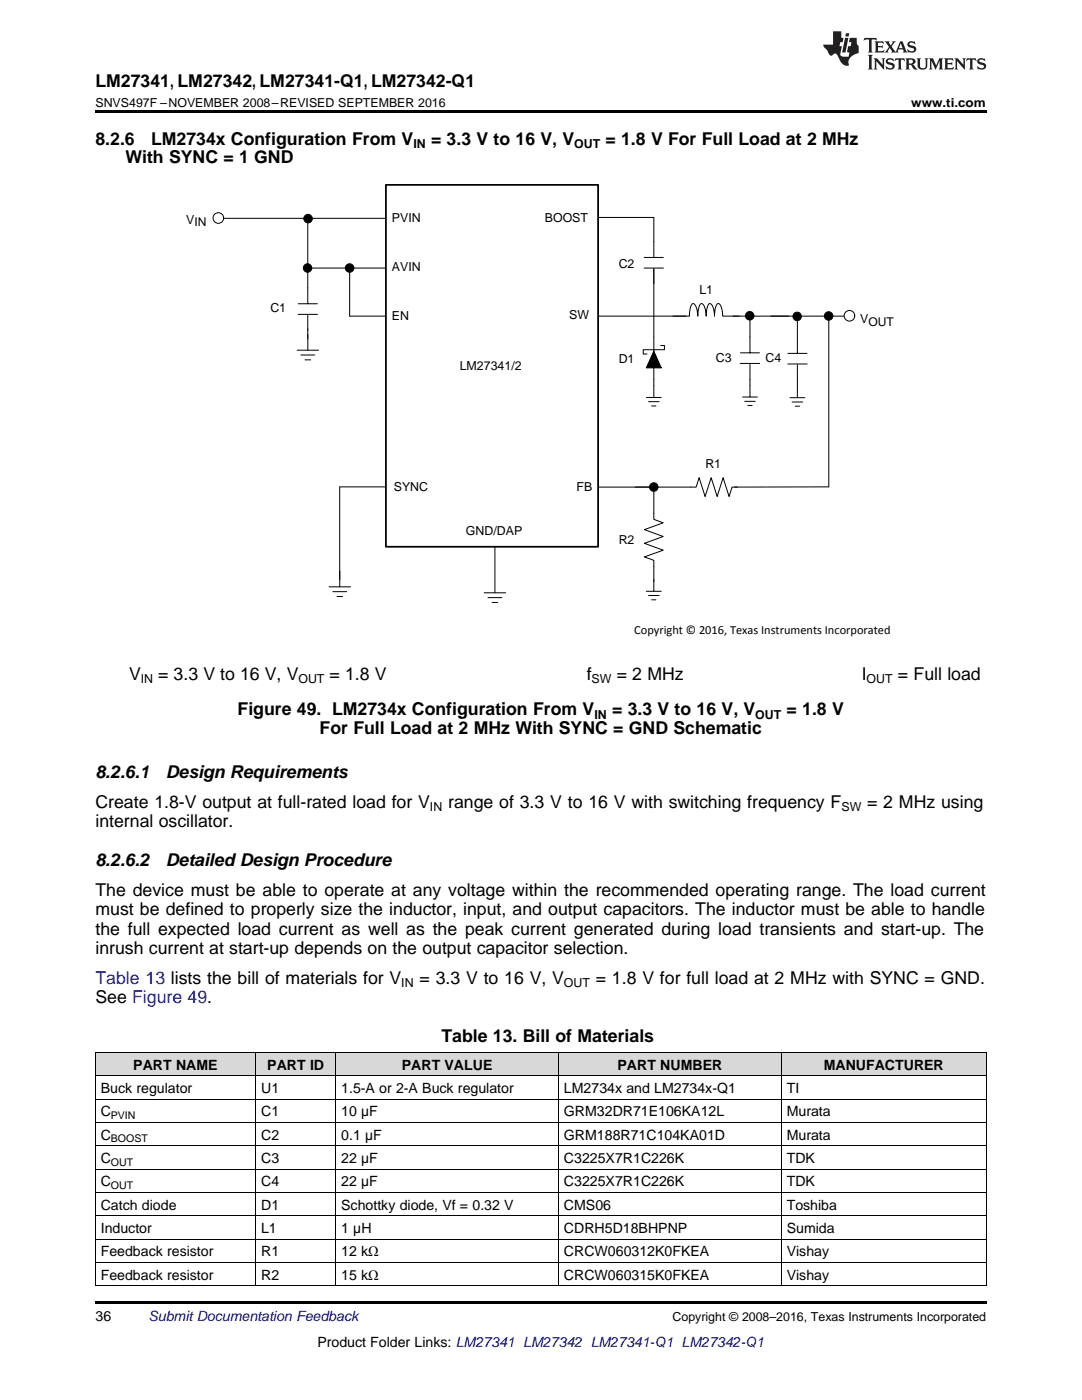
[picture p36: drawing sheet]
<svg xmlns="http://www.w3.org/2000/svg" width="216mm" height="279mm" viewBox="0 0 216 279" stroke-linecap="round" stroke-linejoin="round" font-family="sans-serif">
<defs><g id="words">
<g font-size="3.5">
<text x="19" y="17.3">LM27341, LM27342, LM27341-Q1, LM27342-Q1</text>
<text x="19" y="28.9">8.2.6</text>
<text x="30.1" y="28.9">LM2734x Configuration From V</text>
<text x="86" y="28.9">= 3.3 V to 16 V, V</text>
<text x="120.8" y="28.9">= 1.8 V For Full Load at 2 MHz</text>
<text x="25" y="32.5">With SYNC = 1 GND</text>
<text x="25.8" y="135.6">V</text>
<text x="31.6" y="135.6">= 3.3 V to 16 V, V</text>
<text x="65.8" y="135.6">= 1.8 V</text>
<text x="117.1" y="135.6">f</text>
<text x="123" y="135.6">= 2 MHz</text>
<text x="172" y="135.6">I</text>
<text x="179.2" y="135.6">= Full load</text>
<text x="47.4" y="142.7">Figure 49. LM2734x Configuration From V</text>
<text x="122.1" y="142.7">= 3.3 V to 16 V, V</text>
<text x="157" y="142.7">= 1.8 V</text>
<text x="63.8" y="146.4">For Full Load at 2 MHz With SYNC = GND Schematic</text>
<text x="19" y="155.2">8.2.6.1</text>
<text x="33.1" y="155.2">Design Requirements</text>
<text x="19" y="161.2">Create 1.8-V output at full-rated load for V</text>
<text x="89.4" y="161.2">range of 3.3 V to 16 V with switching frequency F</text>
<text x="173" y="161.2">= 2 MHz using</text>
<text x="19" y="165.1">internal oscillator.</text>
<text x="19" y="172.8">8.2.6.2</text>
<text x="33.1" y="172.8">Detailed Design Procedure</text>
<text x="19" y="178.8">The device must be able to operate at any voltage within the recommended operating range. The load current</text>
<text x="19" y="182.6">must be defined to properly size the inductor, input, and output capacitors. The inductor must be able to handle</text>
<text x="19" y="186.5">the full expected load current as well as the peak current generated during load transients and start-up. The</text>
<text x="19" y="190.4">inrush current at start-up depends on the output capacitor selection.</text>
<text x="83.7" y="196.4">= 3.3 V to 16 V, V</text>
<text x="118.9" y="196.4">= 1.8 V for full load at 2 MHz with SYNC = GND.</text>
<text x="19" y="200.2">See Figure 49.</text>
<text x="88.1" y="208">Table 13. Bill of Materials</text>
</g>
<text font-size="3.5" fill="#00f" x="19" y="196.4">Table 13 lists the bill of materials for V</text>
<g font-size="2.8">
<text x="26.6" y="213.5">PART NAME</text>
<text x="53.3" y="213.5">PART ID</text>
<text x="80.2" y="213.5">PART VALUE</text>
<text x="123.2" y="213.5">PART NUMBER</text>
<text x="164.4" y="213.5">MANUFACTURER</text>
<text x="20.1" y="218.1">Buck regulator</text>
<text x="52.1" y="218.1">U1</text>
<text x="68.1" y="218.1">1.5-A or 2-A Buck regulator</text>
<text x="112.5" y="218.1">LM2734x and LM2734x-Q1</text>
<text x="157" y="218.1">TI</text>
<text x="20.1" y="222.8">C</text>
<text x="20.1" y="227.4">C</text>
<text x="52.1" y="222.8">C1</text>
<text x="52.1" y="227.4">C2</text>
<text x="68.1" y="222.8">10 µF</text>
<text x="68.1" y="227.4">0.1 µF</text>
<text x="112.5" y="222.8">GRM32DR71E106KA12L</text>
<text x="112.5" y="227.4">GRM188R71C104KA01D</text>
<text x="157" y="222.8">Murata</text>
<text x="157" y="227.4">Murata</text>
<text x="20.1" y="232.1">C</text>
<text x="52.1" y="232.1">C3</text>
<text x="68.1" y="232.1">22 µF</text>
<text x="112.5" y="232.1">C3225X7R1C226K</text>
<text x="157" y="232.1">TDK</text>
<text x="20.1" y="236.7">C</text>
<text x="52.1" y="236.7">C4</text>
<text x="68.1" y="236.7">22 µF</text>
<text x="112.5" y="236.7">C3225X7R1C226K</text>
<text x="157" y="236.7">TDK</text>
<text x="20.1" y="241.4">Catch diode</text>
<text x="52.1" y="241.4">D1</text>
<text x="68.1" y="241.4">Schottky diode, Vf = 0.32 V</text>
<text x="112.5" y="241.4">CMS06</text>
<text x="157" y="241.4">Toshiba</text>
<text x="20.1" y="246.1">Inductor</text>
<text x="20.1" y="250.7">Feedback resistor</text>
<text x="52.1" y="246.1">L1</text>
<text x="52.1" y="250.7">R1</text>
<text x="68.1" y="246.1">1 µH</text>
<text x="68.1" y="250.7">12 kΩ</text>
<text x="112.5" y="246.1">CDRH5D18BHPNP</text>
<text x="112.5" y="250.7">CRCW060312K0FKEA</text>
<text x="157" y="246.1">Sumida</text>
<text x="157" y="250.7">Vishay</text>
<text x="20.1" y="255.4">Feedback resistor</text>
<text x="52.1" y="255.4">R2</text>
<text x="68.1" y="255.4">15 kΩ</text>
<text x="112.5" y="255.4">CRCW060315K0FKEA</text>
<text x="157" y="255.4">Vishay</text>
<text x="19" y="263.6">36</text>
<text x="63.3" y="268.9">Product Folder Links: LM27341 LM27342 LM27341-Q1 LM27342-Q1</text>
</g>
<text font-size="2.8" fill="#0000c8" x="29.6" y="263.6">Submit Documentation Feedback</text>
<g font-size="2.5">
<text x="19" y="21.4">SNVS497F –NOVEMBER 2008–REVISED SEPTEMBER 2016</text>
<text x="181.8" y="21.4">www.ti.com</text>
<text x="82.5" y="29.6">IN</text>
<text x="114.6" y="29.6">OUT</text>
<text x="37.1" y="44.6">VIN</text>
<text x="78.2" y="44.3">PVIN</text>
<text x="108.7" y="44.3">BOOST</text>
<text x="123.5" y="53.5">C2</text>
<text x="78.2" y="54.2">AVIN</text>
<text x="139.6" y="58.8">L1</text>
<text x="53.9" y="62.3">C1</text>
<text x="78.2" y="63.9">EN</text>
<text x="113.6" y="63.7">SW</text>
<text x="171.6" y="64.5">VOUT</text>
<text x="91.7" y="73.8">LM27341/2</text>
<text x="123.5" y="72.5">D1</text>
<text x="142.9" y="72.2">C3</text>
<text x="152.7" y="72.2">C4</text>
<text x="140.7" y="93.3">R1</text>
<text x="78.6" y="97.9">SYNC</text>
<text x="115.1" y="97.9">FB</text>
<text x="93" y="106.7">GND/DAP</text>
<text x="123.5" y="108.5">R2</text>
<text x="126.6" y="126.6">Copyright © 2016, Texas Instruments Incorporated</text>
<text x="28.1" y="136.3">IN</text>
<text x="59.5" y="136.3">OUT</text>
<text x="118" y="136.3">SW</text>
<text x="172.9" y="136.3">OUT</text>
<text x="118.6" y="143.4">IN</text>
<text x="150.7" y="143.4">OUT</text>
<text x="85.8" y="161.9">IN</text>
<text x="167.9" y="161.9">SW</text>
<text x="80.1" y="197.1">IN</text>
<text x="112.5" y="197.1">OUT</text>
<text x="134.2" y="263.6">Copyright © 2008–2016, Texas Instruments Incorporated</text>
</g>
<g font-size="2.1">
<text x="22.1" y="223.3">PVIN</text>
<text x="22.1" y="228">BOOST</text>
<text x="22.1" y="232.7">OUT</text>
<text x="22.1" y="237.3">OUT</text>
</g>
</g></defs>
<g fill="#d8d8d8">
<path d="M19 210.1h32v4.6h-32z"/>
<path d="M51 210.1h16v4.6h-16z"/>
<path d="M67 210.1h44.5v4.6h-44.5z"/>
<path d="M111.5 210.1h44.4v4.6h-44.4z"/>
<path d="M155.9 210.1h40.9v4.6h-40.9z"/>
</g>
<path d="M19 259.7h177.8v.5h-177.8z" fill="#000"/>
<g fill="none" stroke="#000" stroke-width=".2">
<path d="M19 219.3h177.8M19 214.7h177.8M19 210h177.8M19.1 210.1v46.5M51 210.1v46.5M67 210.1v46.5M111.4 210.1v46.5M155.9 210.1v46.5M196.8 210.1v46.5M19 238h177.8M19 233.3h177.8M19 228.7h177.8"/>
<path d="M19 224h177.8M19 256.6h177.8M19 251.9h177.8M19 247.3h177.8M19 242.6h177.8"/>
</g>
<path d="M77 36.9h42.3v72.2h-42.3z" fill-rule="evenodd" fill="#fff"/>
<path d="M77 36.9h42.3v72.2h-42.3z" fill="none" stroke="#000" stroke-width=".35"/>
<g fill="#000">
<path d="M130.5 70.1l1.4 3.3h-2.9z"/>
<circle cx="61.5" cy="43.6" r=".85"/>
<circle cx="149.6" cy="63" r=".85"/>
<circle cx="130.4" cy="97.2" r=".85"/>
</g>
<g fill="none" stroke="#000" stroke-width=".2">
<path d="M44.6 43.6h32.4M61.4 43.6v17M119.5 43.4h11v8M128.5 53.5h3.9M128.5 51.4h3.9M130.5 53.6v22.1M59.5 62.7h3.9M59.5 60.6h3.8M61.4 62.9v3M119.3 63.1h17.6M130.5 70.1l1.4 3.3h-2.9zM131.8 69h.8v.8h-4.3v.9h.8"/>
<path d="M134.3 63.1h3.3l.1-1.3a1.35 1.35 0 0 1 .6-1.2 2.66 2.66 0 0 1 .9 2.5l.1-1.3a1.35 1.35 0 0 1 .7-1.2 2.66 2.66 0 0 1 .9 2.5l.1-1.3a1.37 1.37 0 0 1 .6-1.2 2.56 2.56 0 0 1 1 2.5l.1-1.3a1.35 1.35 0 0 1 .6-1.2 2.52 2.52 0 0 1 .9 2.5h3.3M146.3 63.1h22.1M147.7 72.5h3.9M147.8 70.4h3.7M149.6 62.8v7.6M149.6 72.7v4.2M119.5 97.2h11M137.9 97.2h1l.6-1.9 1.2 3.8 1.2-3.8 1.2 3.8 1.2-3.8 1.2 3.8 .6-1.9h1M130.5 102.5v1.2l1.8 .6-3.7 1.4 3.7 1.4-3.7 1.3 3.7 1.4-3.7 1.3 1.9 .7v1.2"/>
<circle cx="61.5" cy="43.6" r=".85"/>
<circle cx="149.6" cy="63" r=".85"/>
<circle cx="130.4" cy="97.2" r=".85"/>
</g>
<circle cx="43.6" cy="43.5" r="1.06" fill="#fff"/>
<circle cx="43.6" cy="43.5" r="1.06" fill="none" stroke="#000" stroke-width=".2"/>
<circle cx="169.5" cy="63" r="1.06" fill="#fff"/>
<g fill="none" stroke="#000" stroke-width=".2">
<path d="M61.4 53.5h15.6M69.8 53.5v9.6h7.2M59.3 69.9h4.3M60 70.8h2.8M60.9 71.8h1.1M61.4 65.6v4.3M129 79.3h2.9M130.5 75.7v3.5M148.2 79.2h2.9M149.6 76.9v2.2M157.2 72.6h3.8M157.2 70.5h3.8"/>
<path d="M157.6 79.4h3M159.1 62.9v7.6M159.1 72.9v6.4M165.4 63v34.2h-18.8M77 97.2h-9.2v19.9M126.8 97.2h11.1M129.4 80.2h2.1M130 81h.9M130.5 97.2v5.3M148.6 80.1h2.1M149.2 80.9h.9M158 80.2h2.2"/>
<path d="M158.7 81.1h.8M65.7 117.1h4.2M66.4 118.1h2.8M67.2 119h1.2M96.6 118.3h4.3M97.4 119.3h2.7M98.8 109.2v9.1M129 118h2.9M129.4 118.8h2.1M130 119.7h.9M130.5 113v4.9M98.2 120.2h1.1"/>
<circle cx="61.4" cy="53.5" r=".84"/>
<circle cx="69.8" cy="53.5" r=".85"/>
<circle cx="159.1" cy="63.1" r=".84"/>
<circle cx="165.3" cy="63.1" r=".85"/>
<circle cx="169.5" cy="63" r="1.06"/>
</g>
<g fill="#000">
<circle cx="61.4" cy="53.5" r=".84"/>
<circle cx="69.8" cy="53.5" r=".85"/>
<circle cx="159.1" cy="63.1" r=".84"/>
<circle cx="165.3" cy="63.1" r=".85"/>
</g>
<path d="M19 22h177.8v.5h-177.8z" fill="#000"/>
<g fill="#231f20">
<path d="M172.5 7.6l-.1 .5 .4-.2h.6v.1v2.1l-.2 .4h.9l-.2-.4v-2.1l.1-.1h.5l.5 .2-.2-.5zM174.5 8.3l.2 .3v1.5l-.2 .4h1.8l.2-.6a1.04 1.04 0 0 1-1.3 .2v-.7h.6l.3 .2v-.6l-.3 .2h-.6v-.6l.8-.1 .4 .3-.2-.5zM176.5 8.3l.9 1.1-.9 1.1h.8l-.2-.2 .4-.7 .5 .7-.2 .2h1.5l-.2-.2 .2-.4h.9l.1 .4-.2 .2h1l-.3-.3-.7-1.9h-.5l-.9 2-.8-1 .9-1h-.8l.1 .3-.4 .5-.3-.6 .1-.2zM179.7 8.6l.4 1h-.7zM181.3 8.4a.63 .63 0 0 0-.2 .7 .63 .63 0 0 0 .6 .4l.6 .2 .1 .2a.75 .75 0 0 1-.7 .4 .75 .75 0 0 1-.6-.5l.1 .7 .1-.1a1.11 1.11 0 0 0 1.5-.6 1.13 1.13 0 0 0-1.2-.8l-.1-.4a1.04 1.04 0 0 1 1.2 .2l-.2-.5-.2 .1-.4-.2zM173.2 10.9l.2 .4v2.2l-.2 .4h1l-.3-.4v-2.2l.3-.4zM174.3 11.6l.3 .4v1.5l-.3 .4h.8l-.2-.4v-1.3l1.5 1.7v-1.9l.2-.4h-.7l.2 .4v.9l-1.1-1.3zM177 11.8a.62 .62 0 0 0-.2 .7 .62 .62 0 0 0 .6 .4l.6 .1 .1 .3a.76 .76 0 0 1-.7 .3 .76 .76 0 0 1-.7-.4l.2 .7 .1-.1a1.11 1.11 0 0 0 1.5-.6 1.13 1.13 0 0 0-1.2-.8l-.1-.4a1.04 1.04 0 0 1 1.2 .2l-.2-.6-.2 .1-.5-.1zM178.7 11.6l-.2 .6a.61 .61 0 0 1 .8-.3v1.6l-.2 .4h.9l-.2-.4v-1.6a.63 .63 0 0 1 .7 .3l-.1-.6zM180.6 11.6l.3 .4v1.5l-.3 .4h1l-.2-.2-.1-.8 .6 .2a.76 .76 0 0 0 1.2 .7l-1-1a.58 .58 0 0 0 .6-.5 .58 .58 0 0 0-.5-.6zM181.4 11.9h.1a.45 .45 0 0 1 .5 .1 .45 .45 0 0 1 .1 .5l-.8 .2zM182.9 11.6l.2 .2a2.17 2.17 0 0 0 .3 1.9 .99 .99 0 0 0 1.6-.6v-1.1l.2-.4h-.7l.2 .2a1.92 1.92 0 0 1-.2 1.8 .6 .6 0 0 1-.9-.5v-1.1l.2-.4zM185.4 11.6l.2 .4v1.5l-.2 .4h.7l-.2-.4v-1.4l.8 1.8 .8-1.8v1.4l-.2 .4h.9l-.2-.4v-1.5l.2-.4h-.8l-.6 1.5-.6-1.5zM188.4 11.6l.2 .4v1.5l-.2 .4h1.8l.1-.6a1.04 1.04 0 0 1-1.2 .1v-.6h.5l.4 .2v-.6l-.4 .2h-.5v-.7h.8l.3 .3-.1-.6zM190.5 11.6l.2 .4v1.5l-.2 .4h.7l-.2-.4v-1.3l1.5 1.7v-1.9l.2-.4h-.7l.2 .4v.9l-1.1-1.3zM192.9 11.6l-.1 .6a.61 .61 0 0 1 .7-.3l.1 1.6-.3 .4h1l-.3-.4 .1-1.6a.63 .63 0 0 1 .7 .3l-.1-.6zM195.2 11.8a.62 .62 0 0 0-.2 .7 .62 .62 0 0 0 .6 .4l.6 .1 .1 .3a.76 .76 0 0 1-.7 .3 .76 .76 0 0 1-.6-.4l.1 .7 .1-.1a1.11 1.11 0 0 0 1.6-.6 1.13 1.13 0 0 0-1.3-.8l-.1-.4a1.04 1.04 0 0 1 1.2 .2l-.1-.6-.2 .1-.5-.1z"/>
<path d="M166.2 6.3v2.6h-1.9v.4l.8 .9a.91 .91 0 0 0 1 .8 .56 .56 0 0 1 .5-.3 .56 .56 0 0 1 .5 .3l.4 .8a1.53 1.53 0 0 0 1.9 1.2 1.54 1.54 0 0 1 1-2.1l.9-.3v-1.4a1.52 1.52 0 0 1-.4-1.6h-1.3l-.2 .8h.5l-.2 .8h-.5l-.1 1v.2l.4 .1-.2 .8a1.93 1.93 0 0 1-1.6-.3l.3-1.8h-.5l.2-.8h.4l.2-.8h-.4v-1.3zM168.6 7.6l-.6 2.9h.7l.6-2.9zM168.8 6.6l-.1 .7h.6l.2-.7z"/>
</g>
<use href="#words"/>
</svg>
